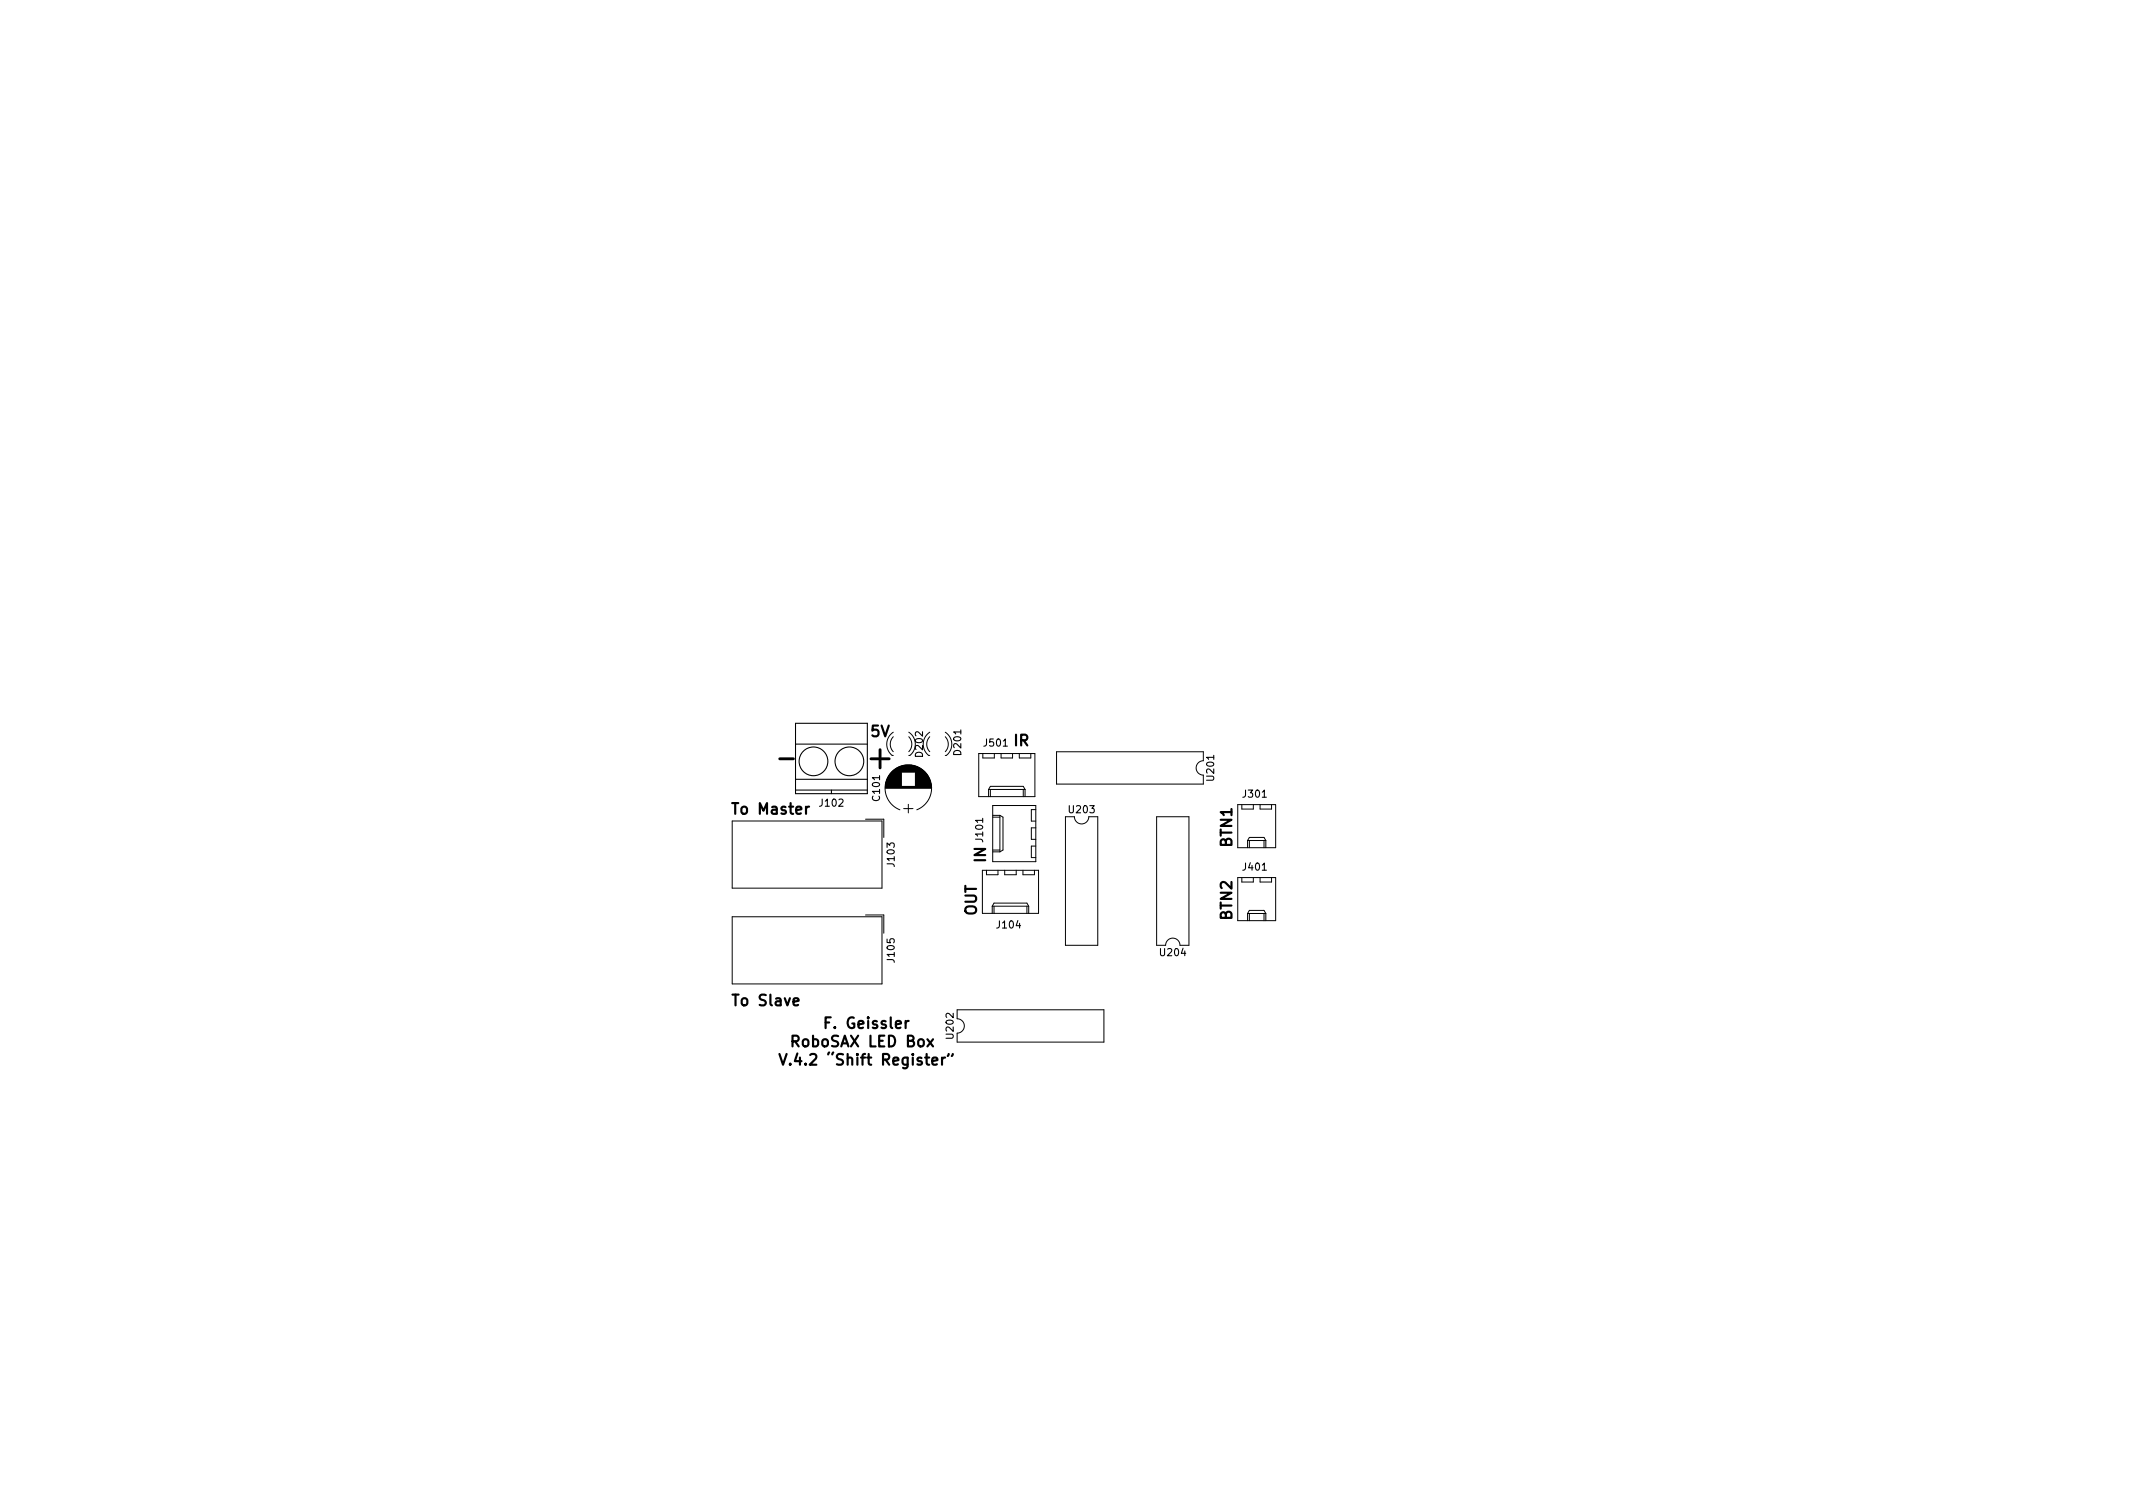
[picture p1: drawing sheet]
<svg xmlns="http://www.w3.org/2000/svg" width="297mm" height="210mm" viewBox="0 0 297 210" stroke-linecap="round" stroke-linejoin="round" font-family="sans-serif">
<defs><g id="words">
<g font-size="2.1">
<text x="121.3" y="102.6">5V</text>
<text x="141.2" y="103.9">IR</text>
<text x="102.4" y="113.4">To Master</text>
<text x="171.6" y="117.9" transform="rotate(-90 171.6 117.9)">BTN1</text>
<text x="137.3" y="120" transform="rotate(-90 137.3 120)">IN</text>
<text x="136" y="127.5" transform="rotate(-90 136 127.5)">OUT</text>
<text x="171.6" y="128.1" transform="rotate(-90 171.6 128.1)">BTN2</text>
<text x="102.4" y="140.1">To Slave</text>
<text x="115.3" y="143.2">F. Geissler</text>
<text x="110.9" y="145.8">RoboSAX LED Box</text>
<text x="111.1" y="148.3">V.4.2 Shift Register</text>
</g>
<g font-size="1.4">
<text x="128.5" y="105.3" transform="rotate(-90 128.5 105.3)">D202</text>
<text x="133.9" y="105" transform="rotate(-90 133.9 105)">D201</text>
<text x="137.1" y="103.9">J501</text>
<text x="114.2" y="112.3">J102</text>
<text x="122.5" y="111.4" transform="rotate(-90 122.5 111.4)">C101</text>
<text x="149" y="113.2">U203</text>
<text x="169.1" y="108.6" transform="rotate(-90 169.1 108.6)">U201</text>
<text x="173.2" y="111.1">J301</text>
<text x="136.9" y="117.1" transform="rotate(-90 136.9 117.1)">J101</text>
<text x="124.6" y="120.5" transform="rotate(-90 124.6 120.5)">J103</text>
<text x="173.2" y="121.2">J401</text>
<text x="138.9" y="129.3">J104</text>
<text x="124.6" y="133.9" transform="rotate(-90 124.6 133.9)">J105</text>
<text x="161.7" y="133.1">U204</text>
<text x="132.8" y="144.5" transform="rotate(-90 132.8 144.5)">U202</text>
</g>
</g></defs>
<path d="M108.6 105.7h1.9M121.3 105.7h2.5M122.6 104.4v2.5" fill="none" stroke="#000" stroke-width=".4"/>
<path d="M108.5 146.8l.5 1.5 .5-1.5M110 148.1l.1 .1-.1 .1v-.1v-.1v.2M131.2 147.3v1M131.6 147.3h-.3l-.1 .2M132.1 146.8l-.1 .2M132.7 146.8l-.2 .2" fill="none" stroke="#000" stroke-width=".3"/>
<g fill="none" stroke="#000" stroke-width=".14">
<path d="M102 114.3h20.8v9.4h-20.8zM120.5 114.1h2.6v2.5M123.3 109.7h6.4M123.3 109.6h6.4M123.3 109.5h6.4M123.3 109.5h2.2M123.3 109.4h2.2M123.3 109.3h2.2M123.3 109.2h2.2M123.3 109.1h2.2M123.4 109.1h2.1M123.4 109h2.1"/>
<path d="M123.4 108.9h2.1M123.4 108.8h2.1M123.5 108.7h2M123.5 108.6h2M123.5 108.5h2M123.6 108.5h1.9M123.6 108.4h1.9M123.6 108.3h1.9M123.7 108.2h1.8M123.7 108.1h1.8M123.8 108.1h1.7M123.8 108h1.7"/>
<path d="M123.8 107.9h1.7M123.9 107.9h1.6M123.9 107.8h1.6M124 107.8h1.5M124 107.7h1.5M124.1 107.6h1.4M124.2 107.5h1.3M124.2 107.5h4.6M124.3 107.4h4.4M124.4 107.3h4.2M124.4 102.6a1.5 1.5 0 0 0 0 2.1M124.4 102a1.99 1.99 0 0 0-.2 3.2h.2"/>
<path d="M124.4 107.3h4.1M124.5 107.2h4M124.5 107.2h3.9M124.6 107.1h3.8M124.7 107.1h3.6M124.8 107h3.4M124.9 106.9h3.2M125 106.9h3M125 106.9h2.9M125.1 106.8h2.8M125.2 106.8h2.6M125.3 106.7h2.4"/>
<path d="M125.3 106.7a3.2 3.2 0 0 0-2 3 3.2 3.2 0 0 0 2 3.1M125.4 106.7h2.2M125.5 106.7h2M125.7 106.6h1.6M125.8 106.6h1.4M125.8 112.6h1.3M126 106.5h1M126.5 112v1.2M126.6 102a1.99 1.99 0 0 1 .1 3.2h-.1M126.6 102.6a1.5 1.5 0 0 1 0 2.1M127.5 109.5h2.2M127.5 109.4h2.2"/>
<path d="M127.5 109.3h2.2M127.5 109.2h2.1M127.5 109.1h2.1M127.5 109h2.1M127.5 108.9h2.1M127.5 108.8h2.1M127.5 108.8h2M127.5 108.7h2M127.5 108.6h2M127.5 108.5h2M127.5 108.5h1.9M127.5 108.4h1.9"/>
<path d="M127.5 108.3h1.9M127.5 108.3h1.8M127.5 108.2h1.8M127.5 108.1h1.8M127.5 108.1h1.7M127.5 108h1.7M127.5 107.9h1.6M127.5 107.8h1.6M127.5 107.8h1.5M127.5 107.7h1.5M127.5 107.7h1.4M127.5 107.6h1.4"/>
<path d="M127.5 107.5h1.3M127.7 106.7a3.2 3.2 0 0 1 2 3 3.2 3.2 0 0 1-2 3.1M127.7 106.7a3.2 3.2 0 0 0-2.4 0M129.5 102.6a1.5 1.5 0 0 0 0 2.1M129.5 102a1.99 1.99 0 0 0-.2 3.2h.2M131.6 102a1.99 1.99 0 0 1 .2 3.2h-.2M131.6 102.6a1.5 1.5 0 0 1 0 2.1M136.3 104.9h7.8v6h-7.8zM136.9 104.9v.6h1.6v-.6M137.7 109.9l.2-.4h4.6l.2 .4M137.7 109.9v1M137.7 109.9h5"/>
<path d="M137.9 109.9v1M138.2 118.4h1M138.2 113.8h1M138.2 118.6h1M138.2 113.5h1M138.2 112.2h6v7.8h-6zM139.2 113.5l.5 .3v4.6l-.5 .2M139.2 113.5v5.1M139.4 104.9v.6h1.6v-.6M141.9 104.9v.6h1.6v-.6M142.5 109.9v1M142.7 109.9v1"/>
<path d="M144.2 117.8h-.6v1.6h.6M144.2 112.7h-.6v1.6h.6M144.2 115.3h-.6v1.6h.6M147.1 104.7h20.5v1.2a1 1 0 0 0-1 1 1 1 0 0 0 1 1v1.3h-20.5zM148.4 113.7h1.2a1 1 0 0 0 1 1 1 1 0 0 0 1-1h1.3v17.9h-4.5zM161.1 113.7h4.5v17.9h-1.3a1 1 0 0 0-1-1 1 1 0 0 0-1 1h-1.2zM172.4 112h5.2v6h-5.2zM172.9 112v.7h1.6v-.7M173.7 117v1M173.7 117h2.6M173.7 117l.3-.4h2l.3 .4M174 117v1"/>
<path d="M175.5 112v.7h1.6v-.7M176 117v1M176.3 117v1M102 127.7h20.8v9.3h-20.8zM120.5 127.4h2.6v2.5M136.8 121.2h7.8v6h-7.8zM137.4 121.2v.6h1.6v-.6M138.2 126.2v1M138.2 126.2h5.1M138.2 126.2l.2-.4h4.6l.3 .4M138.4 126.2v1M139.9 121.2v.6h1.6v-.6"/>
<path d="M142.5 121.2v.6h1.6v-.6M143 126.2v1M143.3 126.2v1M172.4 122.2h5.2v6h-5.2zM172.9 122.2v.6h1.6v-.6M173.7 127.2v1M173.7 127.2l.3-.4h2l.3 .4M173.7 127.2h2.6M174 127.2v1M175.5 122.2v.6h1.6v-.6M176 127.2v1M176.3 127.2v1"/>
<path d="M133.3 140.6h20.4v4.5h-20.4v-1.2a1 1 0 0 0 1-1 1 1 0 0 0-1-1z"/>
</g>
<g fill="none" stroke="#000" stroke-width=".15">
<path d="M110.8 108.5h10M110.8 103.6h10M110.8 110h10M110.8 100.7h10v9.8h-10zM115.8 110v.5"/>
<circle cx="113.3" cy="106" r="2"/>
<circle cx="118.3" cy="106" r="2"/>
</g>
<use href="#words"/>
</svg>
